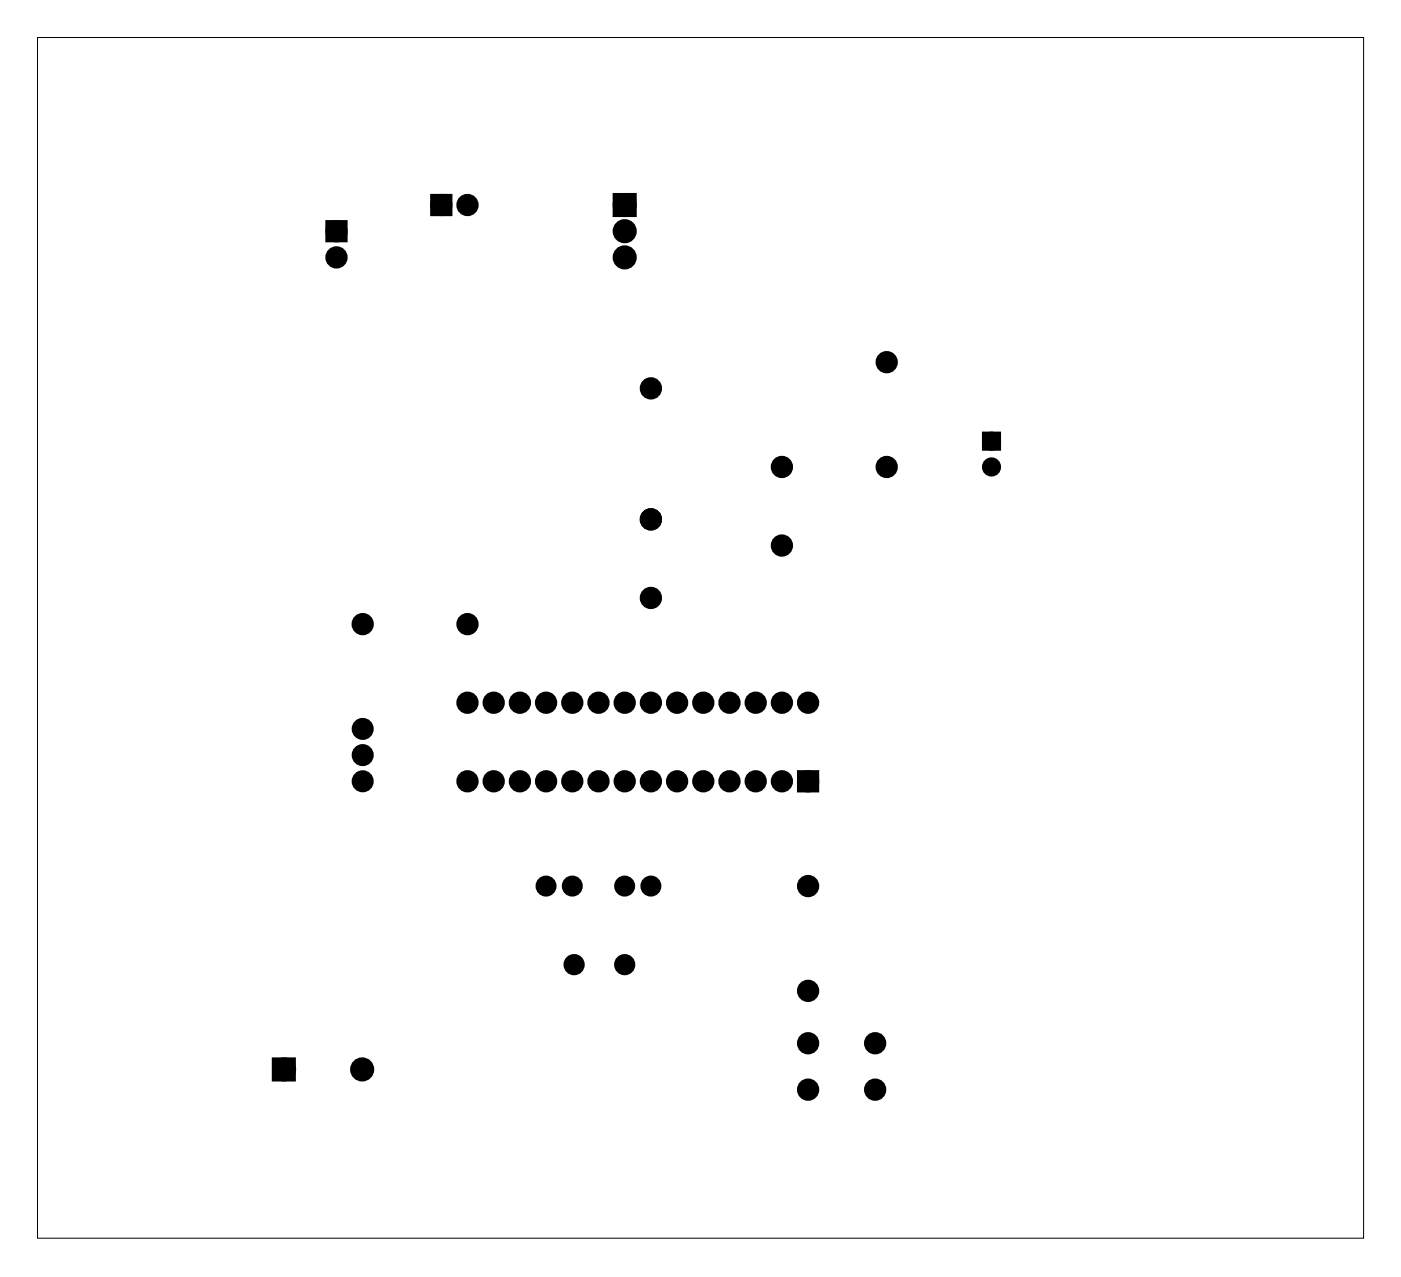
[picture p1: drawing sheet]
<svg xmlns="http://www.w3.org/2000/svg" width="136mm" height="124mm" viewBox="0 0 136 124" stroke-linecap="round" stroke-linejoin="round" font-family="sans-serif">
<path d="M3.6 3.6h128.6v116.5h-128.6z" fill="none" stroke="#000" stroke-width=".1"/>
<g fill="#000">
<circle cx="42.8" cy="19.9" r=".7"/>
<circle cx="45.3" cy="19.9" r=".7"/>
<circle cx="60.6" cy="19.9" r=".79"/>
<circle cx="32.6" cy="25" r=".7"/>
<circle cx="32.6" cy="22.4" r=".7"/>
<circle cx="60.6" cy="22.4" r=".79"/>
<circle cx="60.6" cy="25" r=".79"/>
<circle cx="63.1" cy="37.7" r=".7"/>
<circle cx="86" cy="35.1" r=".7"/>
<circle cx="63.1" cy="50.4" r=".7"/>
<circle cx="63.1" cy="58" r=".7"/>
<circle cx="75.8" cy="52.9" r=".7"/>
<circle cx="75.8" cy="45.3" r=".7"/>
<circle cx="86" cy="45.3" r=".7"/>
<circle cx="96.1" cy="42.8" r=".6"/>
<circle cx="96.1" cy="45.3" r=".6"/>
<circle cx="35.2" cy="70.7" r=".67"/>
<circle cx="35.2" cy="75.8" r=".67"/>
<circle cx="35.2" cy="73.2" r=".67"/>
<circle cx="35.2" cy="60.5" r=".7"/>
<circle cx="45.3" cy="75.8" r=".7"/>
<circle cx="45.3" cy="68.1" r=".7"/>
<circle cx="45.3" cy="60.5" r=".7"/>
<circle cx="47.9" cy="75.8" r=".7"/>
<circle cx="47.9" cy="68.1" r=".7"/>
<circle cx="50.4" cy="75.8" r=".7"/>
<circle cx="50.4" cy="68.1" r=".7"/>
<circle cx="52.9" cy="75.8" r=".7"/>
<circle cx="52.9" cy="68.1" r=".7"/>
<circle cx="55.5" cy="75.8" r=".7"/>
<circle cx="55.5" cy="68.1" r=".7"/>
<circle cx="58" cy="75.8" r=".7"/>
<circle cx="58" cy="68.1" r=".7"/>
<circle cx="60.6" cy="75.8" r=".7"/>
<circle cx="60.6" cy="68.1" r=".7"/>
<circle cx="63.1" cy="75.8" r=".7"/>
<circle cx="63.1" cy="68.1" r=".7"/>
<circle cx="65.6" cy="75.8" r=".7"/>
<circle cx="65.6" cy="68.1" r=".7"/>
<circle cx="68.2" cy="75.8" r=".7"/>
<circle cx="68.2" cy="68.1" r=".7"/>
<circle cx="70.7" cy="75.8" r=".7"/>
<circle cx="70.7" cy="68.1" r=".7"/>
<circle cx="73.3" cy="75.8" r=".7"/>
<circle cx="73.3" cy="68.1" r=".7"/>
<circle cx="75.8" cy="75.8" r=".7"/>
<circle cx="75.8" cy="68.1" r=".7"/>
<circle cx="78.3" cy="75.8" r=".7"/>
<circle cx="78.3" cy="68.1" r=".7"/>
<circle cx="52.9" cy="85.9" r=".64"/>
<circle cx="55.5" cy="85.9" r=".64"/>
<circle cx="55.7" cy="93.5" r=".65"/>
<circle cx="60.6" cy="85.9" r=".64"/>
<circle cx="60.6" cy="93.5" r=".65"/>
<circle cx="63.1" cy="85.9" r=".64"/>
<circle cx="78.3" cy="96.1" r=".7"/>
<circle cx="78.3" cy="85.9" r=".7"/>
<circle cx="27.5" cy="103.7" r=".79"/>
<circle cx="35.1" cy="103.7" r=".79"/>
<circle cx="78.3" cy="105.7" r=".7"/>
<circle cx="78.3" cy="101.2" r=".7"/>
<circle cx="84.8" cy="101.2" r=".7"/>
<circle cx="84.8" cy="105.7" r=".7"/>
</g>
<g fill="none" stroke="#000" stroke-width=".79" stroke-linecap="butt">
<circle cx="35.2" cy="73.2" r=".67"/>
<circle cx="35.2" cy="75.8" r=".67"/>
<circle cx="35.2" cy="70.7" r=".67"/>
</g>
<g fill="none" stroke="#000" stroke-width=".76" stroke-linecap="butt">
<path d="M42.1 19.2h1.4v1.4h-1.4zM59.8 19.1h1.5v1.6h-1.5zM31.9 21.7h1.4v1.4h-1.4zM77.6 75.1h1.4v1.4h-1.4zM26.7 102.9h1.6v1.6h-1.6z"/>
<circle cx="42.8" cy="19.9" r=".7"/>
<circle cx="45.3" cy="19.9" r=".7"/>
<circle cx="60.6" cy="19.9" r=".79"/>
<circle cx="32.6" cy="25" r=".7"/>
<circle cx="32.6" cy="22.4" r=".7"/>
<circle cx="60.6" cy="25" r=".79"/>
<circle cx="60.6" cy="22.4" r=".79"/>
<circle cx="63.1" cy="37.7" r=".7"/>
<circle cx="86" cy="35.1" r=".7"/>
<circle cx="63.1" cy="50.4" r=".7"/>
<circle cx="63.1" cy="58" r=".7"/>
<circle cx="75.8" cy="45.3" r=".7"/>
<circle cx="75.8" cy="52.9" r=".7"/>
<circle cx="86" cy="45.3" r=".7"/>
<circle cx="35.2" cy="60.5" r=".7"/>
<circle cx="45.3" cy="75.8" r=".7"/>
<circle cx="45.3" cy="68.1" r=".7"/>
<circle cx="45.3" cy="60.5" r=".7"/>
<circle cx="47.9" cy="75.8" r=".7"/>
<circle cx="47.9" cy="68.1" r=".7"/>
<circle cx="50.4" cy="75.8" r=".7"/>
<circle cx="50.4" cy="68.1" r=".7"/>
<circle cx="52.9" cy="75.8" r=".7"/>
<circle cx="52.9" cy="68.1" r=".7"/>
<circle cx="55.5" cy="75.8" r=".7"/>
<circle cx="55.5" cy="68.1" r=".7"/>
<circle cx="58" cy="75.8" r=".7"/>
<circle cx="58" cy="68.1" r=".7"/>
<circle cx="60.6" cy="75.8" r=".7"/>
<circle cx="60.6" cy="68.1" r=".7"/>
<circle cx="63.1" cy="75.8" r=".7"/>
<circle cx="63.1" cy="68.1" r=".7"/>
<circle cx="65.6" cy="75.8" r=".7"/>
<circle cx="65.6" cy="68.1" r=".7"/>
<circle cx="68.2" cy="75.8" r=".7"/>
<circle cx="68.2" cy="68.1" r=".7"/>
<circle cx="70.7" cy="75.8" r=".7"/>
<circle cx="70.7" cy="68.1" r=".7"/>
<circle cx="73.3" cy="75.8" r=".7"/>
<circle cx="73.3" cy="68.1" r=".7"/>
<circle cx="75.8" cy="75.8" r=".7"/>
<circle cx="75.8" cy="68.1" r=".7"/>
<circle cx="78.3" cy="75.8" r=".7"/>
<circle cx="78.3" cy="68.1" r=".7"/>
<circle cx="52.9" cy="85.9" r=".64"/>
<circle cx="55.5" cy="85.9" r=".64"/>
<circle cx="60.6" cy="85.9" r=".64"/>
<circle cx="63.1" cy="85.9" r=".64"/>
<circle cx="78.3" cy="96.1" r=".7"/>
<circle cx="78.3" cy="85.9" r=".7"/>
<circle cx="27.5" cy="103.7" r=".79"/>
<circle cx="35.1" cy="103.7" r=".79"/>
<circle cx="78.3" cy="101.2" r=".7"/>
<circle cx="78.3" cy="105.7" r=".7"/>
<circle cx="84.8" cy="101.2" r=".7"/>
<circle cx="84.8" cy="105.7" r=".7"/>
</g>
<path d="M59.8 19.1h1.5v1.6h-1.5zM31.9 21.7h1.4v1.4h-1.4zM42.1 19.2h1.4v1.4h-1.4zM95.5 42.2h1.2v1.2h-1.2zM77.6 75.1h1.4v1.4h-1.4zM26.7 102.9h1.6v1.6h-1.6z" fill="#000"/>
<g fill="none" stroke="#000" stroke-width=".65" stroke-linecap="butt">
<path d="M95.5 42.2h1.2v1.2h-1.2z"/>
<circle cx="96.1" cy="42.8" r=".6"/>
<circle cx="96.1" cy="45.3" r=".6"/>
</g>
<g fill="none" stroke="#000" stroke-width=".75" stroke-linecap="butt">
<circle cx="55.7" cy="93.5" r=".65"/>
<circle cx="60.6" cy="93.5" r=".65"/>
</g>
</svg>
